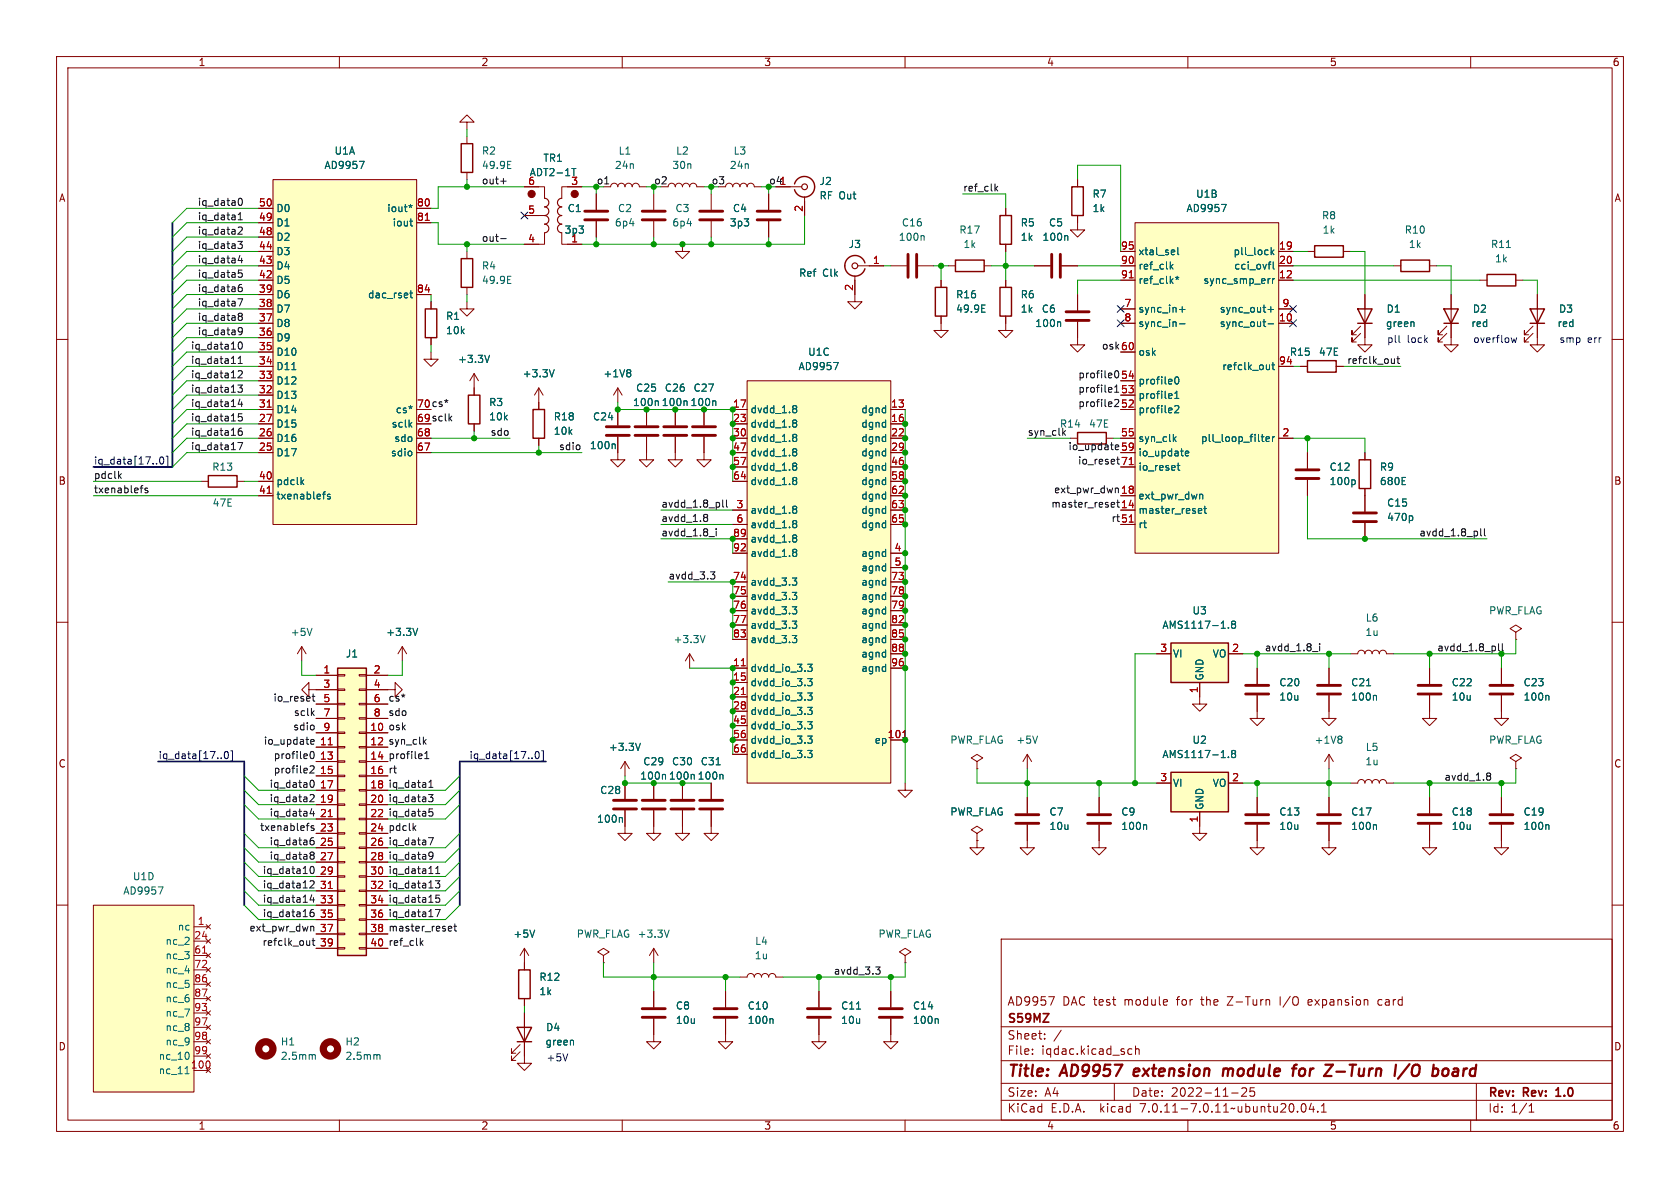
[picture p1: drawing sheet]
<svg xmlns="http://www.w3.org/2000/svg" width="297mm" height="210mm" viewBox="0 0 297 210" stroke-linecap="round" stroke-linejoin="round" font-family="sans-serif">
<defs><g id="words">
<g font-size="2.8" fill="#840000">
<text x="178" y="190.9">Title:</text>
<text x="187.7" y="190.9">AD9957</text>
<text x="201.3" y="190.9">extension</text>
<text x="217.8" y="190.9">module</text>
<text x="231" y="190.9">for</text>
<text x="237.5" y="190.9">Z-Turn</text>
<text x="250.6" y="190.9">I/O</text>
<text x="258.1" y="190.9">board</text>
</g>
<g font-size="2.1" fill="#840000">
<text x="178" y="178">AD9957</text>
<text x="187.8" y="178">DAC test</text>
<text x="198.9" y="178">module</text>
<text x="208.3" y="178">for</text>
<text x="212.8" y="178">the</text>
<text x="217.6" y="178">Z-Turn</text>
<text x="227" y="178">I/O</text>
<text x="232.1" y="178">expansion</text>
<text x="244.6" y="178">card</text>
<text x="178" y="184">Sheet:</text>
<text x="178" y="181.2">S59MZ</text>
<text x="178" y="186.7">File:</text>
<text x="184.1" y="186.7">iqdac.kicad_sch</text>
<text x="178" y="196.9">KiCad</text>
<text x="178" y="194.1">Size:</text>
<text x="184.7" y="194.1">A4</text>
<text x="185.7" y="196.9">E.D.A.</text>
<text x="194.6" y="196.9">kicad</text>
<text x="200" y="194.1">Date:</text>
<text x="201.8" y="196.9">7.0.11-7.0.11~ubuntu20.04.1</text>
<text x="207" y="194.1">2022-11-25</text>
<text x="263" y="194.3">Rev:</text>
<text x="263" y="196.9">Id:</text>
<text x="267.1" y="196.9">1/1</text>
<text x="269.4" y="194.3">Rev:</text>
<text x="275.8" y="194.3">1.0</text>
</g>
<g font-size="1.8" fill="#840000">
<text x="35" y="11.9">1</text>
<text x="85" y="11.9">2</text>
<text x="135" y="11.9">3</text>
<text x="185" y="11.9">4</text>
<text x="235" y="11.9">5</text>
<text x="285" y="11.9">6</text>
<text x="10.3" y="35.9">A</text>
<text x="285.3" y="35.9">A</text>
<text x="73.6" y="74.7">69 sclk</text>
<text x="73.6" y="72.1">70 cs*</text>
<text x="10.3" y="85.9">B</text>
<text x="285.3" y="85.9">B</text>
<text x="10.3" y="135.9">C</text>
<text x="285.3" y="135.9">C</text>
<text x="10.3" y="185.9">D</text>
<text x="285.3" y="185.9">D</text>
<text x="35" y="199.9">1</text>
<text x="85" y="199.9">2</text>
<text x="135" y="199.9">3</text>
<text x="185" y="199.9">4</text>
<text x="235" y="199.9">5</text>
<text x="285" y="199.9">6</text>
</g>
<g font-size="1.8" fill="#006464">
<text x="59" y="27.5">U1A</text>
<text x="85.1" y="27.5">R2</text>
<text x="96" y="28.8">TR1</text>
<text x="109.3" y="27.5">L1</text>
<text x="119.4" y="27.5">L2</text>
<text x="129.6" y="27.5">L3</text>
<text x="57.3" y="30.1">AD9957</text>
<text x="85.1" y="30.1">49.9E</text>
<text x="93.5" y="31.3">ADT2-1T</text>
<text x="108.6" y="30.1">24n</text>
<text x="118.8" y="30.1">30n</text>
<text x="128.9" y="30.1">24n</text>
<text x="144.8" y="32.9">J2</text>
<text x="144.8" y="35.4">RF Out</text>
<text x="193" y="35.2">R7</text>
<text x="211.4" y="35.2">U1B</text>
<text x="48.8" y="40.2">D1</text>
<text x="48.8" y="37.7">D0</text>
<text x="68.4" y="37.7">iout*</text>
<text x="69.3" y="40.2">iout</text>
<text x="99.7" y="41.5">3p3</text>
<text x="100.3" y="37.7">C1</text>
<text x="108.6" y="40.2">6p4</text>
<text x="109.1" y="37.7">C2</text>
<text x="118.8" y="40.2">6p4</text>
<text x="119.3" y="37.7">C3</text>
<text x="128.9" y="40.2">3p3</text>
<text x="129.5" y="37.7">C4</text>
<text x="159.3" y="40.2">C16</text>
<text x="169.5" y="41.5">R17</text>
<text x="180.3" y="40.2">R5</text>
<text x="185.3" y="40.2">C5</text>
<text x="193" y="37.7">1k</text>
<text x="209.7" y="37.7">AD9957</text>
<text x="233.6" y="39">R8</text>
<text x="233.7" y="41.5">1k</text>
<text x="248.2" y="41.5">R10</text>
<text x="48.8" y="47.9">D4</text>
<text x="48.8" y="45.3">D3</text>
<text x="48.8" y="42.8">D2</text>
<text x="85.1" y="47.9">R4</text>
<text x="100.9" y="42.9">1</text>
<text x="149.9" y="44">J3</text>
<text x="158.8" y="42.8">100n</text>
<text x="170.2" y="44">1k</text>
<text x="180.3" y="42.8">1k</text>
<text x="184.2" y="42.8">100n</text>
<text x="201.2" y="47.9">ref_clk</text>
<text x="201.2" y="45.3">xtal_sel</text>
<text x="218" y="45.3">pll_lock</text>
<text x="218.1" y="47.9">cci_ovfl</text>
<text x="249" y="44">1k</text>
<text x="263.5" y="44">R11</text>
<text x="264.2" y="46.6">1k</text>
<text x="48.8" y="52.9">D6</text>
<text x="48.8" y="50.4">D5</text>
<text x="65" y="52.9">dac_rset</text>
<text x="85.1" y="50.4">49.9E</text>
<text x="141.2" y="49.1">Ref</text>
<text x="145.4" y="49.1">Clk</text>
<text x="168.9" y="52.9">R16</text>
<text x="180.3" y="52.9">R6</text>
<text x="201.2" y="50.4">ref_clk*</text>
<text x="212.6" y="50.4">sync_smp_err</text>
<text x="48.8" y="58">D8</text>
<text x="48.8" y="55.5">D7</text>
<text x="78.7" y="56.7">R1</text>
<text x="78.7" y="59.3">10k</text>
<text x="168.9" y="55.5">49.9E</text>
<text x="180.3" y="55.5">1k</text>
<text x="182.9" y="58">100n</text>
<text x="184.1" y="55.5">C6</text>
<text x="201.2" y="55.5">sync_in+</text>
<text x="201.2" y="58">sync_in-</text>
<text x="215.6" y="58">sync_out-</text>
<text x="215.6" y="55.5">sync_out+</text>
<text x="244.9" y="58">green</text>
<text x="245" y="55.5">D1</text>
<text x="260" y="58">red</text>
<text x="260.3" y="55.5">D2</text>
<text x="275.2" y="58">red</text>
<text x="275.5" y="55.5">D3</text>
<text x="48.8" y="65.6">D11</text>
<text x="48.8" y="63.1">D10</text>
<text x="48.8" y="60.6">D9</text>
<text x="80.9" y="64.4">+3.3V</text>
<text x="141.1" y="65.6">AD9957</text>
<text x="142.8" y="63.1">U1C</text>
<text x="201.2" y="63.1">osk</text>
<text x="216" y="65.6">refclk_out</text>
<text x="227.9" y="63.1">R15</text>
<text x="233.1" y="63.1">47E</text>
<text x="48.8" y="70.7">D13</text>
<text x="48.8" y="68.2">D12</text>
<text x="86.4" y="72">R3</text>
<text x="92.3" y="66.9">+3.3V</text>
<text x="106.6" y="66.9">+1V8</text>
<text x="111.8" y="72">100n 100n 100n</text>
<text x="112.4" y="69.4">C25</text>
<text x="117.4" y="69.4">C26</text>
<text x="122.5" y="69.4">C27</text>
<text x="201.2" y="70.7">profile1</text>
<text x="201.2" y="68.2">profile0</text>
<text x="48.8" y="75.8">D15</text>
<text x="48.8" y="73.3">D14</text>
<text x="69.1" y="75.8">sclk</text>
<text x="69.9" y="73.3">cs*</text>
<text x="86.4" y="74.5">10k</text>
<text x="97.8" y="77.1">10k</text>
<text x="97.8" y="74.5">R18</text>
<text x="104.7" y="74.5">C24</text>
<text x="132.6" y="75.8">dvdd_1.8</text>
<text x="132.6" y="73.3">dvdd_1.8</text>
<text x="152.2" y="75.8">dgnd</text>
<text x="152.2" y="73.3">dgnd</text>
<text x="187.3" y="75.8">R14</text>
<text x="192.4" y="75.8">47E</text>
<text x="201.2" y="73.3">profile2</text>
<text x="37.4" y="83.4">R13</text>
<text x="48.8" y="80.9">D17</text>
<text x="48.8" y="78.3">D16</text>
<text x="69" y="80.9">sdio</text>
<text x="69.6" y="78.3">sdo</text>
<text x="104.2" y="79.6">100n</text>
<text x="132.6" y="78.3">dvdd_1.8</text>
<text x="132.6" y="80.9">dvdd_1.8</text>
<text x="132.6" y="83.4">dvdd_1.8</text>
<text x="152.2" y="78.3">dgnd</text>
<text x="152.2" y="80.9">dgnd</text>
<text x="152.2" y="83.4">dgnd</text>
<text x="201.2" y="78.3">syn_clk</text>
<text x="201.2" y="80.9">io_update</text>
<text x="201.2" y="83.4">io_reset</text>
<text x="212.2" y="78.3">pll_loop_filter</text>
<text x="235" y="83.4">C12</text>
<text x="243.8" y="83.4">R9</text>
<text x="37.5" y="89.8">47E</text>
<text x="48.8" y="86">pdclk</text>
<text x="48.8" y="88.5">txenablefs</text>
<text x="132.6" y="86">dvdd_1.8</text>
<text x="152.2" y="86">dgnd</text>
<text x="152.2" y="88.5">dgnd</text>
<text x="201.2" y="88.5">ext_pwr_dwn</text>
<text x="235" y="86">100p</text>
<text x="243.8" y="86">680E</text>
<text x="245.1" y="89.8">C15</text>
<text x="132.6" y="93.6">avdd_1.8</text>
<text x="132.6" y="91">avdd_1.8</text>
<text x="152.2" y="91">dgnd</text>
<text x="152.2" y="93.6">dgnd</text>
<text x="201.2" y="91">master_reset</text>
<text x="201.2" y="93.6">rt</text>
<text x="245.1" y="92.3">470p</text>
<text x="132.6" y="96.1">avdd_1.8</text>
<text x="132.6" y="98.7">avdd_1.8</text>
<text x="152.2" y="101.2">agnd</text>
<text x="152.2" y="98.7">agnd</text>
<text x="132.6" y="106.3">avdd_3.3</text>
<text x="132.6" y="103.7">avdd_3.3</text>
<text x="152.2" y="103.7">agnd</text>
<text x="152.2" y="106.3">agnd</text>
<text x="51.3" y="112.6">+5V</text>
<text x="68.2" y="112.6">+3.3V</text>
<text x="119" y="113.9">+3.3V</text>
<text x="132.6" y="108.8">avdd_3.3</text>
<text x="132.6" y="111.4">avdd_3.3</text>
<text x="132.6" y="113.9">avdd_3.3</text>
<text x="152.2" y="108.8">agnd</text>
<text x="152.2" y="111.4">agnd</text>
<text x="152.2" y="113.9">agnd</text>
<text x="205.4" y="111.4">AMS1117-1.8</text>
<text x="210.7" y="108.8">U3</text>
<text x="241.3" y="112.6">1u</text>
<text x="241.3" y="110.1">L6</text>
<text x="263.2" y="108.8">PWR_FLAG</text>
<text x="61" y="116.4">J1</text>
<text x="132.6" y="119">dvdd_io_3.3</text>
<text x="152.2" y="116.4">agnd</text>
<text x="152.2" y="119">agnd</text>
<text x="207.3" y="116.4">VI</text>
<text x="214.3" y="116.4">VO</text>
<text x="132.6" y="121.5">dvdd_io_3.3</text>
<text x="132.6" y="124.1">dvdd_io_3.3</text>
<text x="213" y="120.4" transform="rotate(-90 213 120.4)">GND</text>
<text x="226.1" y="121.5">C20</text>
<text x="226.1" y="124.1">10u</text>
<text x="238.8" y="124.1">100n</text>
<text x="238.8" y="121.5">C21</text>
<text x="256.6" y="121.5">C22</text>
<text x="256.6" y="124.1">10u</text>
<text x="269.3" y="121.5">C23</text>
<text x="269.3" y="124.1">100n</text>
<text x="132.6" y="126.6">dvdd_io_3.3</text>
<text x="132.6" y="129.1">dvdd_io_3.3</text>
<text x="132.6" y="131.7">dvdd_io_3.3</text>
<text x="154.5" y="131.7">ep</text>
<text x="167.9" y="131.7">PWR_FLAG</text>
<text x="179.6" y="131.7">+5V</text>
<text x="210.7" y="131.7">U2</text>
<text x="232.3" y="131.7">+1V8</text>
<text x="263.2" y="131.7">PWR_FLAG</text>
<text x="107.5" y="132.9">+3.3V</text>
<text x="113.6" y="135.5">C29</text>
<text x="118.7" y="135.5">C30</text>
<text x="123.8" y="135.5">C31</text>
<text x="132.6" y="134.2">dvdd_io_3.3</text>
<text x="205.4" y="134.2">AMS1117-1.8</text>
<text x="241.3" y="135.5">1u</text>
<text x="241.3" y="132.9">L5</text>
<text x="106" y="140.6">C28</text>
<text x="113.1" y="138">100n 100n 100n</text>
<text x="207.3" y="139.3">VI</text>
<text x="213" y="143.3" transform="rotate(-90 213 143.3)">GND</text>
<text x="214.3" y="139.3">VO</text>
<text x="105.5" y="145.6">100n</text>
<text x="167.9" y="144.4">PWR_FLAG</text>
<text x="185.4" y="144.4">C7</text>
<text x="185.4" y="146.9">10u</text>
<text x="198.1" y="144.4">C9</text>
<text x="198.1" y="146.9">100n</text>
<text x="226.1" y="144.4">C13</text>
<text x="226.1" y="146.9">10u</text>
<text x="238.8" y="146.9">100n</text>
<text x="238.8" y="144.4">C17</text>
<text x="256.6" y="144.4">C18</text>
<text x="256.6" y="146.9">10u</text>
<text x="269.3" y="144.4">C19</text>
<text x="269.3" y="146.9">100n</text>
<text x="23.4" y="155.8">U1D</text>
<text x="21.7" y="158.3">AD9957</text>
<text x="29.2" y="167.2">nc_2</text>
<text x="31.3" y="164.7">nc</text>
<text x="90.7" y="166">+5V</text>
<text x="101.9" y="166">PWR_FLAG +3.3V</text>
<text x="133.4" y="167.2">L4</text>
<text x="155.2" y="166">PWR_FLAG</text>
<text x="29.2" y="169.8">nc_3</text>
<text x="29.2" y="172.3">nc_4</text>
<text x="95.3" y="173.6">R12</text>
<text x="133.3" y="169.8">1u</text>
<text x="29.2" y="174.9">nc_5</text>
<text x="29.2" y="177.4">nc_6</text>
<text x="29.2" y="179.9">nc_7</text>
<text x="95.3" y="176.1">1k</text>
<text x="119.4" y="178.7">C8</text>
<text x="132.1" y="178.7">C10</text>
<text x="148.6" y="178.7">C11</text>
<text x="161.3" y="178.7">C14</text>
<text x="29.2" y="182.5">nc_8</text>
<text x="29.2" y="185">nc_9</text>
<text x="49.5" y="185">H1</text>
<text x="61" y="185">H2</text>
<text x="96.3" y="185">green</text>
<text x="96.4" y="182.5">D4</text>
<text x="119.4" y="181.2">10u</text>
<text x="132.1" y="181.2">100n</text>
<text x="148.6" y="181.2">10u</text>
<text x="161.3" y="181.2">100n</text>
<text x="28" y="190.1">nc_11</text>
<text x="28" y="187.6">nc_10</text>
<text x="33.6" y="189">100</text>
<text x="49.5" y="187.6">2.5mm</text>
<text x="61" y="187.6">2.5mm</text>
</g>
<g font-size="1.8" fill="#0f0f0f">
<text x="85.1" y="32.7">out+</text>
<text x="170.2" y="33.9">ref_clk</text>
<text x="34.9" y="41.6">iq_data2</text>
<text x="34.9" y="36.5">iq_data0</text>
<text x="34.9" y="39">iq_data1</text>
<text x="34.9" y="46.6">iq_data4</text>
<text x="34.9" y="44.1">iq_data3</text>
<text x="85.1" y="42.8">out-</text>
<text x="34.9" y="51.7">iq_data6</text>
<text x="34.9" y="49.2">iq_data5</text>
<text x="34.9" y="56.8">iq_data8</text>
<text x="34.9" y="54.3">iq_data7</text>
<text x="34.9" y="59.3">iq_data9</text>
<text x="33.7" y="64.4">iq_data11</text>
<text x="33.7" y="61.9">iq_data10</text>
<text x="194.7" y="61.9">osk 60</text>
<text x="238.1" y="64.4">refclk_out</text>
<text x="33.7" y="67">iq_data12</text>
<text x="33.7" y="69.5">iq_data13</text>
<text x="190.5" y="67">profile0</text>
<text x="190.5" y="69.5">profile1</text>
<text x="33.7" y="72">iq_data14</text>
<text x="33.7" y="77.1">iq_data16</text>
<text x="33.7" y="74.6">iq_data15</text>
<text x="86.6" y="77.1">sdo</text>
<text x="181.6" y="77.1">syn_clk</text>
<text x="190.5" y="72">profile2</text>
<text x="33.7" y="79.7">iq_data17</text>
<text x="98.7" y="79.7">sdio</text>
<text x="188.8" y="79.7">io_update</text>
<text x="190.5" y="82.2">io_reset</text>
<text x="16.5" y="87.3">txenablefs</text>
<text x="16.5" y="84.7">pdclk</text>
<text x="116.8" y="89.8">avdd_1.8_pll</text>
<text x="185.8" y="89.8">master_reset</text>
<text x="186.2" y="87.3">ext_pwr_dwn</text>
<text x="116.8" y="92.4">avdd_1.8</text>
<text x="116.8" y="94.9">avdd_1.8_i</text>
<text x="196.4" y="92.4">rt 51</text>
<text x="250.8" y="94.9">avdd_1.8_pll</text>
<text x="118.1" y="102.5">avdd_3.3</text>
<text x="223.5" y="115.2">avdd_1.8_i</text>
<text x="254" y="115.2">avdd_1.8_pll</text>
<text x="48.2" y="124.1">io_reset</text>
<text x="68.6" y="124.1">cs*</text>
<text x="46.5" y="131.7">io_update</text>
<text x="51.7" y="129.2">sdio</text>
<text x="51.9" y="126.7">sclk</text>
<text x="68.6" y="126.7">sdo</text>
<text x="68.6" y="131.7">syn_clk</text>
<text x="68.6" y="129.2">osk</text>
<text x="48.3" y="134.3">profile0</text>
<text x="48.3" y="136.8">profile2</text>
<text x="68.6" y="136.8">rt</text>
<text x="68.6" y="134.3">profile1</text>
<text x="47.6" y="139.4">iq_data0</text>
<text x="47.6" y="141.9">iq_data2</text>
<text x="68.6" y="139.4">iq_data1</text>
<text x="68.6" y="141.9">iq_data3</text>
<text x="255.3" y="138.1">avdd_1.8</text>
<text x="45.9" y="147">txenablefs</text>
<text x="47.6" y="149.5">iq_data6</text>
<text x="47.6" y="144.4">iq_data4</text>
<text x="68.6" y="149.5">iq_data7</text>
<text x="68.6" y="144.4">iq_data5</text>
<text x="68.6" y="147">pdclk</text>
<text x="46.4" y="154.6">iq_data10</text>
<text x="47.6" y="152.1">iq_data8</text>
<text x="68.6" y="154.6">iq_data11</text>
<text x="68.6" y="152.1">iq_data9</text>
<text x="46.4" y="157.1">iq_data12</text>
<text x="46.4" y="159.7">iq_data14</text>
<text x="68.6" y="157.1">iq_data13</text>
<text x="68.6" y="159.7">iq_data15</text>
<text x="44" y="164.8">ext_pwr_dwn</text>
<text x="46.3" y="167.3">refclk_out</text>
<text x="46.4" y="162.2">iq_data16</text>
<text x="68.6" y="167.3">ref_clk</text>
<text x="68.6" y="164.8">master_reset</text>
<text x="68.6" y="162.2">iq_data17</text>
<text x="147.3" y="172.4">avdd_3.3</text>
</g>
<g font-size="1.8" fill="#a90000">
<text x="93.3" y="32.8">6</text>
<text x="100.9" y="32.8">3</text>
<text x="137.7" y="32.8">1</text>
<text x="45.7" y="41.7">48</text>
<text x="45.7" y="39.1">49</text>
<text x="45.7" y="36.6">50</text>
<text x="73.6" y="36.6">80</text>
<text x="73.6" y="39.1">81</text>
<text x="93.3" y="37.8">5</text>
<text x="142" y="37.5" transform="rotate(-90 142 37.5)">2</text>
<text x="45.7" y="46.7">43</text>
<text x="45.7" y="44.2">44</text>
<text x="93.3" y="42.9">4</text>
<text x="154.2" y="46.7">1</text>
<text x="198.1" y="46.7">90</text>
<text x="198.1" y="44.2">95</text>
<text x="226" y="44.2">19</text>
<text x="226" y="46.7">20</text>
<text x="45.7" y="51.8">39</text>
<text x="45.7" y="49.3">42</text>
<text x="73.6" y="51.8">84</text>
<text x="150.9" y="51.5" transform="rotate(-90 150.9 51.5)">2</text>
<text x="198.1" y="49.3">91</text>
<text x="226" y="49.3">12</text>
<text x="45.7" y="59.4">36</text>
<text x="45.7" y="56.9">37</text>
<text x="45.7" y="54.4">38</text>
<text x="198.7" y="54.4">7</text>
<text x="198.7" y="56.9">8</text>
<text x="226" y="56.9">10</text>
<text x="226.6" y="54.4">9</text>
<text x="45.7" y="64.5">34</text>
<text x="45.7" y="62">35</text>
<text x="198.1" y="62">60</text>
<text x="226" y="64.5">94</text>
<text x="45.7" y="69.6">32</text>
<text x="45.7" y="67.1">33</text>
<text x="198.1" y="69.6">53</text>
<text x="198.1" y="67.1">54</text>
<text x="45.7" y="77.2">26</text>
<text x="45.7" y="74.7">27</text>
<text x="45.7" y="72.1">31</text>
<text x="73.6" y="77.2">68</text>
<text x="73.6" y="74.7">69</text>
<text x="73.6" y="72.1">70</text>
<text x="129.5" y="74.7">23</text>
<text x="129.5" y="77.2">30</text>
<text x="129.5" y="72.1">17</text>
<text x="157.4" y="74.7">16</text>
<text x="157.4" y="77.2">22</text>
<text x="157.4" y="72.1">13</text>
<text x="198.1" y="72.1">52</text>
<text x="198.1" y="77.2">55</text>
<text x="226.6" y="77.2">2</text>
<text x="45.7" y="79.8">25</text>
<text x="73.6" y="79.8">67</text>
<text x="129.5" y="79.8">47</text>
<text x="129.5" y="82.3">57</text>
<text x="157.4" y="79.8">29</text>
<text x="157.4" y="82.3">46</text>
<text x="198.1" y="79.8">59</text>
<text x="198.1" y="82.3">71</text>
<text x="45.7" y="84.8">40</text>
<text x="45.7" y="87.4">41</text>
<text x="129.5" y="84.8">64</text>
<text x="130.1" y="89.9">3</text>
<text x="157.4" y="84.8">58</text>
<text x="157.4" y="87.4">62</text>
<text x="157.4" y="89.9">63</text>
<text x="198.1" y="89.9">14</text>
<text x="198.1" y="87.4">18</text>
<text x="129.5" y="95">89</text>
<text x="130.1" y="92.5">6</text>
<text x="157.4" y="92.5">65</text>
<text x="198.1" y="92.5">51</text>
<text x="129.5" y="97.5">92</text>
<text x="158" y="100.1">5</text>
<text x="158" y="97.5">4</text>
<text x="129.5" y="105.2">75</text>
<text x="129.5" y="107.7">76</text>
<text x="129.5" y="102.6">74</text>
<text x="157.4" y="102.6">73</text>
<text x="157.4" y="105.2">78</text>
<text x="157.4" y="107.7">79</text>
<text x="129.5" y="110.2">77</text>
<text x="129.5" y="112.8">83</text>
<text x="157.4" y="110.2">82</text>
<text x="157.4" y="112.8">85</text>
<text x="57.1" y="119.1">1</text>
<text x="66" y="119.1">2</text>
<text x="129.5" y="117.9">11</text>
<text x="157.4" y="115.3">88</text>
<text x="157.4" y="117.9">96</text>
<text x="205" y="115.3">3</text>
<text x="217.7" y="115.3">2</text>
<text x="57.1" y="121.7">3</text>
<text x="57.1" y="124.2">5</text>
<text x="66" y="121.7">4</text>
<text x="66" y="124.2">6</text>
<text x="129.5" y="120.4">15</text>
<text x="129.5" y="122.9">21</text>
<text x="129.5" y="125.5">28</text>
<text x="211.8" y="122.6" transform="rotate(-90 211.8 122.6)">1</text>
<text x="56.5" y="131.8">11</text>
<text x="57.1" y="126.7">7</text>
<text x="57.1" y="129.3">9</text>
<text x="65.4" y="129.3">10</text>
<text x="65.4" y="131.8">12</text>
<text x="66" y="126.7">8</text>
<text x="129.5" y="128">45</text>
<text x="129.5" y="130.6">56</text>
<text x="156.8" y="130.6">101</text>
<text x="56.5" y="134.4">13</text>
<text x="56.5" y="136.9">15</text>
<text x="65.4" y="134.4">14</text>
<text x="65.4" y="136.9">16</text>
<text x="129.5" y="133.1">66</text>
<text x="56.5" y="139.4">17</text>
<text x="56.5" y="142">19</text>
<text x="65.4" y="139.4">18</text>
<text x="65.4" y="142">20</text>
<text x="205" y="138.2">3</text>
<text x="217.7" y="138.2">2</text>
<text x="56.5" y="144.5">21</text>
<text x="56.5" y="147.1">23</text>
<text x="56.5" y="149.6">25</text>
<text x="65.4" y="144.5">22</text>
<text x="65.4" y="147.1">24</text>
<text x="65.4" y="149.6">26</text>
<text x="211.8" y="145.5" transform="rotate(-90 211.8 145.5)">1</text>
<text x="56.5" y="152.1">27</text>
<text x="56.5" y="154.7">29</text>
<text x="65.4" y="152.1">28</text>
<text x="65.4" y="154.7">30</text>
<text x="56.5" y="157.2">31</text>
<text x="56.5" y="159.8">33</text>
<text x="65.4" y="157.2">32</text>
<text x="65.4" y="159.8">34</text>
<text x="34.2" y="166.1">24</text>
<text x="34.9" y="163.6">1</text>
<text x="56.5" y="162.3">35</text>
<text x="56.5" y="164.8">37</text>
<text x="56.5" y="167.4">39</text>
<text x="65.4" y="162.3">36</text>
<text x="65.4" y="164.8">38</text>
<text x="65.4" y="167.4">40</text>
<text x="34.2" y="168.7">61</text>
<text x="34.2" y="171.2">72</text>
<text x="34.2" y="173.7">86</text>
<text x="34.2" y="176.3">87</text>
<text x="34.2" y="178.8">93</text>
<text x="34.2" y="181.4">97</text>
<text x="34.2" y="183.9">98</text>
<text x="34.2" y="186.4">99</text>
</g>
<g font-size="1.8" fill="#009600">
<text x="105.4" y="32.7">o1</text>
<text x="115.6" y="32.7">o2</text>
<text x="125.7" y="32.7">o3</text>
<text x="135.9" y="32.7">o41</text>
</g>
<g font-size="1.8" fill="#0000c2">
<text x="245.1" y="60.7">pll</text>
<text x="248.8" y="60.7">lock</text>
<text x="260.3" y="60.7">overflow</text>
<text x="275.6" y="60.7">smp</text>
<text x="280.6" y="60.7">err</text>
<text x="96.5" y="187.7">+5V</text>
</g>
<g font-size="1.8" fill="#000084">
<text x="16.5" y="82.2">iq_data[17..0]</text>
<text x="27.9" y="134.3">iq_data[17..0]</text>
<text x="82.9" y="134.3">iq_data[17..0]</text>
</g>
</g></defs>
<g fill="none" stroke="#840000" stroke-width=".18">
<path d="M10 10h277v190h-277zM12 12h273v186h-273zM60 10v2M110 10v2M160 10v2M210 10v2M260 10v2M45.7 39.4h2.6M45.7 36.8h2.6M48.3 31.8h25.4v60.9h-25.4zM73.7 39.4h2.5M73.7 36.8h2.5"/>
<path d="M82.5 21.6h1.3l-1.3-1.3-1.2 1.3h1.2v1.3M82.5 24.1v1.3M82.5 30.5v1.3M92.7 33h3.6v2.1M92.7 38.1h3.8M102.9 33h-3.6v2.1M105.4 34.3v2.8M105.4 39.1v2.8M106.7 33h1.2a.64 .64 0 0 1 .7-.6 .64 .64 0 0 1 .6 .6 .64 .64 0 0 1 .7-.6 .64 .64 0 0 1 .6 .6 .64 .64 0 0 1 .6-.6 .64 .64 0 0 1 .7 .6 .64 .64 0 0 1 .6-.6 .64 .64 0 0 1 .6 .6h1.3M115.6 34.3v2.8M115.6 39.1v2.8M116.8 33h1.3a.64 .64 0 0 1 .6-.6 .64 .64 0 0 1 .7 .6 .64 .64 0 0 1 .6-.6 .64 .64 0 0 1 .6 .6 .64 .64 0 0 1 .7-.6 .64 .64 0 0 1 .6 .6 .64 .64 0 0 1 .7-.6 .64 .64 0 0 1 .6 .6h1.3"/>
<path d="M125.7 34.3v2.8M125.7 39.1v2.8M127 33h1.3a.64 .64 0 0 1 .6-.6 .64 .64 0 0 1 .6 .6 .64 .64 0 0 1 .7-.6 .64 .64 0 0 1 .6 .6 .64 .64 0 0 1 .6-.6 .64 .64 0 0 1 .7 .6 .64 .64 0 0 1 .6-.6 .64 .64 0 0 1 .6 .6h1.3M135.9 34.3v2.8M135.9 39.1v2.8M137.2 33h4.5M142.2 34.8v3.3M177.8 36.8v1.3M190.5 38.1v2.5h1.3l-1.3 1.3-1.3-1.3h1.3M190.5 31.8v1.2M200.7 39.4h25.4v58.4h-25.4zM10 60h2"/>
<path d="M45.7 47h2.6M45.7 59.7h2.6M45.7 57.2h2.6M45.7 54.6h2.6M45.7 52.1h2.6M45.7 49.5h2.6M45.7 44.5h2.6M45.7 41.9h2.6M73.7 52.1h2.5M76.2 53.3v1.3M76.2 59.7v1.3M82.5 53.3v1.3h1.3l-1.3 1.3-1.2-1.3h1.2"/>
<path d="M82.5 44.5v1.2M82.5 50.8v1.3M96.3 41.1v2.1h-3.6M99.3 41.1v2.1h3.6M120.6 43.2v1.3h1.3l-1.3 1.2-1.2-1.2h1.2M151.1 48.8v4.5h1.3l-1.3 1.3-1.2-1.3h1.2M151.6 47h4.6M157.5 47h2.8M162.3 47h2.8M166.4 55.9v2.5h1.2l-1.2 1.3-1.3-1.3h1.3M166.4 49.5v1.3M167.6 47h1.3"/>
<path d="M174 47h1.3M177.8 55.9v2.5h1.3l-1.3 1.3-1.3-1.3h1.3M177.8 43.2v1.3M177.8 49.5v1.3M182.9 47h2.8M187.7 47h2.8M190.5 56.9v4.1h1.3l-1.3 1.2-1.3-1.2h1.3M190.5 52.1v2.8M198.1 47h2.6M198.1 57.2h2.6M198.1 54.6h2.6M198.1 49.5h2.6"/>
<path d="M198.1 44.5h2.6M226.1 47h2.5M226.1 57.2h2.5M226.1 54.6h2.5M226.1 49.5h2.5M226.1 44.5h2.5M231.1 44.5h1.3M237.5 44.5h1.3M240.5 58.9l-1.5 1.6v-.8v.8h.8M240.5 57.7l-1.5 1.5v-.8v.8h.8M241.3 52.1v8.9h1.3l-1.3 1.2-1.3-1.2h1.3M246.4 47h1.2"/>
<path d="M252.7 47h1.3M255.8 58.9l-1.5 1.6v-.8v.8h.7M255.8 57.7l-1.5 1.5v-.8v.8h.7M256.5 52.1v8.9h1.3l-1.3 1.2-1.2-1.2h1.2M261.6 49.5h1.3M268 49.5h1.2M271 58.9l-1.5 1.6v-.8v.8h.8M271 57.7l-1.5 1.5v-.8v.8h.8M271.8 52.1v8.9h1.2l-1.2 1.2-1.3-1.2h1.3M285 60h2M45.7 77.5h2.6M45.7 74.9h2.6"/>
<path d="M45.7 72.4h2.6M45.7 69.9h2.6M45.7 67.3h2.6M45.7 64.8h2.6M45.7 62.2h2.6M73.7 77.5h2.5M76.2 62.2v1.3h1.3l-1.3 1.3-1.3-1.3h1.3M83.8 66l-.7 1.3M83.8 66v3.9M83.8 74.9v1.3M83.8 66l.8 1.3M95.2 68.6l-.7 1.3"/>
<path d="M95.2 68.6v3.8M95.2 77.5v1.2M95.2 68.6l.8 1.3M109.2 77.2v4.1h1.3l-1.3 1.3-1.3-1.3h1.3M109.2 68.6v2.5M109.2 72.4v2.8M109.2 68.6l-.7 1.3M109.2 68.6l.8 1.3M114.3 77.2v4.1h1.3l-1.3 1.3-1.3-1.3h1.3M114.3 72.4v2.8M119.4 77.2v4.1h1.2l-1.2 1.3-1.3-1.3h1.3M119.4 72.4v2.8"/>
<path d="M124.5 77.2v4.1h1.2l-1.2 1.3-1.3-1.3h1.3M124.5 72.4v2.8M129.5 77.5h2.6M129.5 74.9h2.6M129.5 72.4h2.6M132.1 67.3h25.4v71.1h-25.4zM157.5 77.5h2.5M157.5 74.9h2.5M157.5 72.4h2.5M189.2 77.5h1.3M195.6 77.5h1.2M198.1 77.5h2.6"/>
<path d="M198.1 72.4h2.6M198.1 69.9h2.6M198.1 67.3h2.6M198.1 62.2h2.6M226.1 77.5h2.5M226.1 64.8h2.5M229.9 64.8h1.2M236.2 64.8h1.3M35.6 85.1h1.2M41.9 85.1h1.3M45.7 80h2.6M45.7 85.1h2.6"/>
<path d="M45.7 87.6h2.6M73.7 80h2.5M129.5 80h2.6M129.5 85.1h2.6M129.5 82.6h2.6M129.5 92.7h2.6M129.5 90.2h2.6M129.5 95.3h2.6M129.5 97.8h2.6M157.5 80h2.5M157.5 85.1h2.5M157.5 87.6h2.5"/>
<path d="M157.5 82.6h2.5M157.5 92.7h2.5M157.5 90.2h2.5M157.5 97.8h2.5M198.1 80h2.6M198.1 87.6h2.6M198.1 82.6h2.6M198.1 92.7h2.6M198.1 90.2h2.6M231.1 80v2.8M231.1 84.8v2.8M241.3 80v1.3"/>
<path d="M241.3 86.4v4M241.3 92.5v2.8M10 110h2M53.3 114.3l-.7 1.3M53.3 114.3v2.5M53.3 114.3l.8 1.3M55.9 119.4h3.8M59.7 119.3h1.3v.2h-1.3zM63.5 119.3h1.3v.2h-1.3zM64.8 119.4h3.8M71.1 114.3l-.7 1.3M71.1 114.3v2.5"/>
<path d="M71.1 114.3l.8 1.3M121.9 115.6l-.7 1.2M121.9 115.6v2.5M121.9 115.6l.8 1.2M129.5 102.9h2.6M129.5 105.4h2.6M129.5 108h2.6M129.5 110.5h2.6M129.5 113h2.6M129.5 118.1h2.6M157.5 115.6h2.5M157.5 100.3h2.5"/>
<path d="M157.5 102.9h2.5M157.5 105.4h2.5M157.5 108h2.5M157.5 110.5h2.5M157.5 113h2.5M157.5 118.1h2.5M204.5 115.6h2.5M217.2 115.6h2.5M222.2 118.1v2.8M234.9 118.1v2.8M238.8 115.6h1.2a.64 .64 0 0 1 .7-.7 .64 .64 0 0 1 .6 .7 .64 .64 0 0 1 .6-.7 .64 .64 0 0 1 .7 .7 .64 .64 0 0 1 .6-.7 .64 .64 0 0 1 .6 .7 .64 .64 0 0 1 .7-.7 .64 .64 0 0 1 .6 .7h1.3M252.7 118.1v2.8"/>
<path d="M265.4 118.1v2.8M268 111.8l1-.7-1-.6-1 .6 1 .7v1.2M268 113h.1M285 110h2M54.6 121.9v1.3l-1.3-1.3 1.3-1.2v1.2h5.1M55.9 129.5h3.8M55.9 132.1h3.8M55.9 134.6h3.8M55.9 137.2h3.8M55.9 139.7h3.8M55.9 124.5h3.8M55.9 127h3.8"/>
<path d="M59.7 139.6h1.3v.2h-1.3zM59.7 137h1.3v.3h-1.3zM59.7 134.5h1.3v.2h-1.3zM59.7 132h1.3v.2h-1.3zM59.7 129.4h1.3v.3h-1.3zM59.7 126.9h1.3v.2h-1.3zM59.7 124.3h1.3v.3h-1.3zM59.7 121.8h1.3v.2h-1.3zM63.5 139.6h1.3v.2h-1.3zM63.5 137h1.3v.3h-1.3zM63.5 134.5h1.3v.2h-1.3zM63.5 132h1.3v.2h-1.3z"/>
<path d="M63.5 129.4h1.3v.3h-1.3zM63.5 126.9h1.3v.2h-1.3zM63.5 124.3h1.3v.3h-1.3zM63.5 121.8h1.3v.2h-1.3zM64.8 121.9h5v-1.2l1.3 1.2-1.3 1.3v-1.3M64.8 129.5h3.8M64.8 132.1h3.8M64.8 134.6h3.8M64.8 137.2h3.8M64.8 139.7h3.8M64.8 124.5h3.8M64.8 127h3.8"/>
<path d="M110.5 134.6v2.6M110.5 138.4v2.8M110.5 134.6l-.8 1.3M110.5 134.6l.8 1.3M115.6 138.4v2.8M120.6 138.4v2.8M125.7 138.4v2.8M129.5 120.7h2.6M129.5 123.2h2.6M129.5 125.7h2.6M129.5 128.3h2.6M129.5 130.8h2.6"/>
<path d="M129.5 133.4h2.6M160 138.4v1.3h1.3l-1.3 1.3-1.3-1.3h1.3M172.7 134.6l1-.6-1-.6-1 .6 1 .6v1.3M172.7 135.9h.1M181.6 133.4v2.5M181.6 133.4l-.8 1.2M181.6 133.4l.8 1.2M204.5 138.4h2.5M212.1 120.7v3.8h1.3l-1.3 1.2-1.3-1.2h1.3M217.2 138.4h2.5M222.2 122.9v4.1h1.3l-1.3 1.3-1.2-1.3h1.2M234.9 122.9v4.1h1.3l-1.3 1.3-1.2-1.3h1.2"/>
<path d="M234.9 133.4v2.5M234.9 133.4l-.7 1.2M234.9 133.4l.8 1.2M238.8 138.4h1.2a.64 .64 0 0 1 .7-.6 .64 .64 0 0 1 .6 .6 .64 .64 0 0 1 .6-.6 .64 .64 0 0 1 .7 .6 .64 .64 0 0 1 .6-.6 .64 .64 0 0 1 .6 .6 .64 .64 0 0 1 .7-.6 .64 .64 0 0 1 .6 .6h1.3M252.7 122.9v4.1h1.3l-1.3 1.3-1.2-1.3h1.2M265.4 122.9v4.1h1.3l-1.3 1.3-1.2-1.3h1.2M268 134.6l1-.6-1-.6-1 .6 1 .6v1.3M268 135.9h.1M10 160h2M55.9 142.2h3.8M55.9 144.8h3.8M55.9 147.3h3.8"/>
<path d="M55.9 149.9h3.8M55.9 152.4h3.8M55.9 154.9h3.8M55.9 157.5h3.8M59.7 159.9h1.3v.2h-1.3zM59.7 157.4h1.3v.2h-1.3zM59.7 154.8h1.3v.3h-1.3zM59.7 152.3h1.3v.2h-1.3zM59.7 149.7h1.3v.3h-1.3zM59.7 147.2h1.3v.2h-1.3zM59.7 144.7h1.3v.2h-1.3zM59.7 142.1h1.3v.3h-1.3z"/>
<path d="M63.5 159.9h1.3v.2h-1.3zM63.5 157.4h1.3v.2h-1.3zM63.5 154.8h1.3v.3h-1.3zM63.5 152.3h1.3v.2h-1.3zM63.5 149.7h1.3v.3h-1.3zM63.5 147.2h1.3v.2h-1.3zM63.5 144.7h1.3v.2h-1.3zM63.5 142.1h1.3v.3h-1.3zM64.8 142.2h3.8M64.8 144.8h3.8M64.8 147.3h3.8M64.8 149.9h3.8"/>
<path d="M64.8 152.4h3.8M64.8 154.9h3.8M64.8 157.5h3.8M110.5 143.3v4h1.3l-1.3 1.3-1.3-1.3h1.3M115.6 143.3v4h1.2l-1.2 1.3-1.3-1.3h1.3M120.6 143.3v4h1.3l-1.3 1.3-1.2-1.3h1.2M125.7 143.3v4h1.3l-1.3 1.3-1.2-1.3h1.2M172.7 148.6v1.3h1.3l-1.3 1.2-1.3-1.2h1.3M172.7 147.3l1-.6-1-.6-1 .6 1 .6v1.3M172.7 148.6h.1M181.6 145.8v4.1h1.3l-1.3 1.2-1.3-1.2h1.3M181.6 141v2.8"/>
<path d="M194.3 145.8v4.1h1.3l-1.3 1.2-1.3-1.2h1.3M194.3 141v2.8M212.1 143.5v3.8h1.3l-1.3 1.3-1.3-1.3h1.3M222.2 145.8v4.1h1.3l-1.3 1.2-1.2-1.2h1.2M222.2 141v2.8M234.9 145.8v4.1h1.3l-1.3 1.2-1.2-1.2h1.2M234.9 141v2.8M252.7 145.8v4.1h1.3l-1.3 1.2-1.2-1.2h1.2M252.7 141v2.8M265.4 145.8v4.1h1.3l-1.3 1.2-1.2-1.2h1.2M265.4 141v2.8M285 160h2"/>
<path d="M16.5 160h17.8v33h-17.8zM34.3 163.8h2.5M34.3 166.4h2.5M34.3 168.9h2.5M34.3 171.5h2.5M34.3 174h2.5M34.3 176.5h2.5M34.3 179.1h2.5M36.4 163.4l.8 .8M36.4 166l.8 .8M36.4 168.5l.8 .8M36.4 171.1l.8 .7"/>
<path d="M36.4 173.6l.8 .8M36.4 176.1l.8 .8M36.4 178.7l.8 .8M37.2 163.4l-.8 .8M37.2 166l-.8 .8M37.2 168.5l-.8 .8M37.2 171.1l-.8 .7M37.2 173.6l-.8 .8M37.2 176.1l-.8 .8M37.2 178.7l-.8 .8M55.9 160h3.8M55.9 162.6h3.8"/>
<path d="M55.9 165.1h3.8M55.9 167.6h3.8M59.7 167.5h1.3v.3h-1.3zM59.7 165h1.3v.2h-1.3zM59.7 162.4h1.3v.3h-1.3zM63.5 167.5h1.3v.3h-1.3zM63.5 165h1.3v.2h-1.3zM63.5 162.4h1.3v.3h-1.3zM64.8 160h3.8M64.8 162.6h3.8M64.8 165.1h3.8M64.8 167.6h3.8"/>
<path d="M92.7 179.1v8.9h1.3l-1.3 1.2-1.3-1.2h1.3M92.7 167.6l-.8 1.3M92.7 167.6v3.9M92.7 176.5v1.3M92.7 167.6l.8 1.3M106.7 168.9l1-.6-1-.7-1 .7 1 .6v1.3M106.7 170.2h.1M115.6 167.6v2.6M115.6 175.3v2.8M115.6 167.6l-.8 1.3M115.6 167.6l.7 1.3M128.3 175.3v2.8"/>
<path d="M130.8 172.7h1.3a.64 .64 0 0 1 .6-.6 .64 .64 0 0 1 .6 .6 .64 .64 0 0 1 .7-.6 .64 .64 0 0 1 .6 .6 .64 .64 0 0 1 .7-.6 .64 .64 0 0 1 .6 .6 .64 .64 0 0 1 .6-.6 .64 .64 0 0 1 .7 .6h1.2M144.8 175.3v2.8M157.5 175.3v2.8M160 168.9l1-.6-1-.7-1 .7 1 .6v1.3M160 170.2h.1M177 166h108v32h-108zM185.4 176.2h1l-.7 1.5M224.4 176.8l.1 .9M226.3 176.2v1.5M231.7 176.7h-.2l-.3 .2 .1 .7 .4 .1M232 177.1l-.8 .1M244.2 176.7l-.5 .1-.1 .2 .1 .6 .5 .1"/>
<path d="M34.3 181.6h2.5M34.3 184.2h2.5M34.3 186.7h2.5M36.4 188.8l.8 .8M36.4 181.2l.8 .8M36.4 183.8l.8 .7M36.4 186.3l.8 .8M37.2 188.8l-.8 .8M37.2 181.2l-.8 .8M37.2 183.8l-.8 .7M37.2 186.3l-.8 .8M60 198v2"/>
<path d="M91.9 185.9l-1.5 1.6v-.8v.8h.8M91.9 184.7l-1.5 1.5v-.8v.8h.8M110 198v2M115.6 180.1v4.1h1.2l-1.2 1.2-1.3-1.2h1.3M128.3 180.1v4.1h1.2l-1.2 1.2-1.3-1.2h1.3M144.8 180.1v4.1h1.2l-1.2 1.2-1.3-1.2h1.3M157.5 180.1v4.1h1.2l-1.2 1.2-1.3-1.2h1.3M160 198v2M177 194.5h108M177 191.5h108M177 187.5h108M177 181.5h108"/>
<path d="M182.5 186.3v.1M182.5 185.5v.1M184.7 183.6v.1M184.7 182.8v.1M187.6 182.1l-1.3 2M197 191.5v3M199.5 186.3h.6M199.5 185.5h.6M200.7 185.5l.3-.1 .3 .1 .1 .9M200.7 184.9v1.5M210 198v2M217.7 193.2h1.2"/>
<path d="M219.5 192.4l.6-.1 .2 .1 .1 .3-.9 1.1h.9M221.7 192.3h-.7v.7l.2-.1h.5l.1 .3-.1 .5-.2 .1-.5-.1M229.4 196.5v.1M230.2 195.2l.2-.1a.81 .81 0 0 1 .6 .6 .81 .81 0 0 1-.3 .8l-.2 .1a.81 .81 0 0 1-.3-1.4zM231.8 195l-.3 1.1h.9M232.2 195.6v1M233 196.5v.1M233.6 196.6h.9M233.6 195.5l.4-.4v1.5M260 198v2M261 191.5v6.5M270.3 196.6h.9"/>
<path d="M270.3 195.5l.4-.4v1.5"/>
</g>
<path d="M275.1 193.8h.8M275.2 192.6l-.1 .1" fill="none" stroke="#840000" stroke-width=".3"/>
<g fill="none" stroke="#840000" stroke-width=".4">
<path d="M200.6 189l-.2 .9 .2 .3M201.4 189.4l-1 .1M216.3 188.9l-.1 1.3M217.1 189a.57 .57 0 0 0-.8 .1M217.1 189.2l-.1 1M228.4 188.9h.8M229.3 188.2l-.4 .1-.1 .2M230.4 188.9a.62 .62 0 0 0-.7 .4v.7a.52 .52 0 0 0 .8 .1M236.3 189.4h1.5M249.2 188.1l-2.1 2.6M250 188.3a1.48 1.48 0 0 0-.2 1.8l.2 .1M255.3 189a.5 .5 0 0 1 .8 .3l-.1 .5a.62 .62 0 0 1-.7 .4"/>
<path d="M257.6 188.9l-.6 .1M257.6 189.4h-.5a.4 .4 0 0 0-.3 .4 .4 .4 0 0 0 .2 .4h.5"/>
</g>
<g fill="none" stroke="#006464" stroke-width=".18">
<path d="M63.5 28.5h.9l-.6 1.3M72.3 36.3l.3 .1M72.4 39.1h.5M72.6 36.1v.3M72.6 36.4l-.2 .3M72.6 36.4l.1 .3M72.7 39.9h.2M72.9 36.3l-.3 .1M89.7 29.8h.6M89.7 28.5h.6M101.1 29.8h.7M101.4 29.8v1.3"/>
<path d="M215.9 36.1h.9l-.6 1.3M72.4 51.8h.5M72.6 51.4v1.1l.3 .1M89.7 50.1h.6M89.7 48.8h.6M163.2 41.6l.2 .2v.7M173.6 55.2h.6M173.6 53.9h.6M187.3 56.9l.2 .2v.6M188.6 41.6l.2 .2v.7M207 47.1l.4 .5M207.4 46.7l-.5 .5"/>
<path d="M207.6 44.2l.1 .3-.6 .1M207.8 49l.3 .1M208.1 48.8v.3M208.1 49.1l-.2 .3M208.1 49.1l.2 .3M208.2 43.8v1l.2 .2M208.4 49l-.3 .1M208.5 57.2h1M208.5 54.7h1M209 54.2v1M224.2 57.2h.9M224.2 54.7h.9"/>
<path d="M224.2 46.7h.5M224.5 49.3h-.2M224.7 46.3l-.3 .1M224.7 54.2v1M224.7 43.8v1.2M224.8 44.5l.4 .5M225 49.3v.8M225.1 46.3v1.1l.2 .2M225.2 44.2l-.5 .5M225.3 49.3l-.3 .2M249.9 56.9l.1 .8M266.3 43.8h.7"/>
<path d="M51.6 65.3h.7M72.4 75l.4 .5M72.8 74.7l-.5 .4M72.9 71.9l-.3 .1M86.5 62.8l-.4 1.3M98 65.3l-.5 1.3M108.6 78.5l.2 .2v.6M111.3 65.3l.2 .3-.2 .3 .2 .2v.3l-.2 .2M126.4 70.9l.1 .1v.7M140.4 74.2h.2l.3 .3-.3 .3M140.4 71.7h.2l.3 .2-.3 .3M140.4 76.8h.2l.3 .2-.3 .3"/>
<path d="M140.4 79.3h.2l.3 .3-.3 .3M140.4 74.8h.2M140.4 77.3h.2M140.4 79.9h.2M140.4 72.2h.2M140.6 72.2l.3 .3v.2l-.2 .2-.3 .1M140.6 74.8l.3 .2v.3l-.2 .1-.3 .1M140.6 77.3l.3 .3v.2l-.2 .2h-.3M140.6 79.9l.3 .2v.2l-.2 .2-.3 .1M147.4 64.1h.8l-.5 1.2M207.6 77.6l.3 .4M207.7 71.8l.5-.1 .2 .4-.8 .9h.8"/>
<path d="M207.7 70.4h.7M207.7 69.5l.3-.3v1.2M207.8 66.7l.2-.1a.68 .68 0 0 1 .4 .7 .68 .68 0 0 1-.4 .6l-.2-.1-.1-.4zM207.9 77.2l-.5 .5M223 77.2h.5M223.2 78h.3M223.8 77.6l.6-.1v-.2l-.4-.1-.2 .2 .1 .6h.5M224.4 65.2l-.3 .1M224.4 64.5v.8M224.8 64.5h.5M225 77.2v.8M225 64.1v1.1l.3 .1"/>
<path d="M225.3 77.2l-.3 .2M53.3 85.2l.4 .5M53.7 84.8l-.5 .5M57 87.4h.5M57.5 86.9l-.2 .1M58.4 87.4h-.3l-.2 .1v.2l.5 .1v.3h-.5M140.4 94.6h.2l.3 .2-.3 .3M140.4 81.9h.2l.3 .2-.3 .3M140.4 84.4h.2l.3 .2-.3 .3M140.4 89.5h.2l.3 .2-.3 .3M140.4 92h.2l.3 .3-.3 .3M140.4 97.1h.2l.3 .2-.3 .3"/>
<path d="M140.4 82.4h.2M140.4 92.6h.2M140.4 84.9h.2M140.4 95.1h.2M140.4 97.6h.2M140.4 90h.2M140.6 82.4l.3 .2v.3l-.2 .2h-.3M140.6 84.9l.3 .3v.2l-.2 .2-.3 .1M140.6 90l.3 .3v.2l-.2 .2h-.3M140.6 92.6l.3 .2v.2l-.2 .2-.3 .1M140.6 95.1l.3 .2v.3l-.2 .2h-.3M140.6 97.6l.3 .3v.2l-.2 .2-.3 .1"/>
<path d="M208.1 82.3h.5M208.3 81.9v1l.3 .2M209.6 80.2l.6-.2-.1-.2-.4-.1-.1 .2v.6h.5M212 89.9l.4 .1 .1 .2-.6 .1M212.1 87.5l.2-.1h.3v.8M212.1 87.4v.8M212.4 90.7h-.4M212.8 89.9h.5M213 89.5v1.1l.3 .1M239.4 84.8l.2 .3v.3l-.2 .3M247.9 84.4h.6M247.9 85.7h.6"/>
<path d="M249.5 91.2l.3 .2v.4l-.3 .2M55.2 111.1l-.5 1.2M73.8 111.1l-.4 1.2M124.6 112.3l-.4 1.3M140.1 109.8h.8l-.5 .5 .4 .1 .1 .4-.3 .3h-.4M140.1 102.2h.8l-.5 .5 .4 .1 .1 .4-.3 .2h-.4M140.1 104.7h.8l-.5 .5 .4 .1 .1 .4-.3 .3h-.4M140.1 107.3h.8l-.5 .4 .4 .2 .1 .4-.3 .2h-.4M140.1 112.3h.8l-.5 .5 .4 .1 .1 .5-.3 .2h-.4M142.8 120h.8l-.4 .4 .3 .2v.5l-.2 .1-.5-.1M142.8 117.4h.8l-.4 .5 .3 .1v.6l-.2 .1-.5-.1M217.2 110.9v.2"/>
<path d="M218 110.3l-.3-.2 .3-.3h.2l.2 .2-.2 .3M218 110.3l-.3 .3 .1 .3 .2 .2 .3-.1 .1-.2v-.2l-.2-.3M218 110.3h.2M113.2 131.4l-.4 1.3M126.6 135.2h.7M127.6 136.9l.2 .2v.6M142.8 132.7h.8l-.4 .4 .3 .2v.5l-.2 .1-.5-.1M142.8 122.5h.8l-.4 .5 .3 .1v.5l-.2 .2-.5-.2M142.8 125h.8l-.4 .5 .3 .1v.6l-.2 .1-.5-.1M142.8 127.6h.8l-.4 .5 .3 .1v.5l-.2 .1-.5-.1M142.8 130.1h.8l-.4 .5 .3 .1v.6l-.2 .1-.5-.1M183.4 130.1l-.4 1.3"/>
<path d="M217.2 133.8v.1M218 133.2l-.3-.2 .3-.3h.2l.2 .2-.2 .3M218 133.2l-.3 .2 .1 .4 .2 .1h.3l.1-.2v-.3l-.2-.2M218 133.2h.2M237 130.1l.2 .3-.2 .3 .2 .2v.2l-.2 .3M241.6 121.2h.7M243.2 122.9l.1 .2v.7M273.6 122.9l.2 .2v.7M28 156.8h.8l-.5 1.3M109.9 144.5l.1 .2v.7M202.5 145.8l.2 .2v.6M243.2 145.8l.1 .2v.6"/>
<path d="M273.6 145.8l.2 .2v.6M94.5 164.4l-.4 1.3M118.3 164.4l-.4 1.3M151.4 178.4h.7M32.7 189.8h.7M33 188.7l.1-.2v1.3M33.3 186.1l.1 .4-.1 .6M55.4 186.4l.3 .2v.7M66.8 186.4l.4 .2v.7M101.3 183.9l.1 .8M136.5 180.1l.2 .2v.6M165.7 180.1l.2 .2v.6"/>
</g>
<g fill="#ffffc2" stroke="#ffffc2" stroke-width=".18">
<path d="M207 113.7h10.2v7h-10.2z"/>
<path d="M207 136.5h10.2v7h-10.2z"/>
<path d="M16.5 160h17.8v33h-17.8z"/>
<path d="M48.3 31.8h25.4v60.9h-25.4z"/>
<path d="M132.1 67.3h25.4v71.1h-25.4z"/>
<path d="M59.7 118.1h5.1v50.8h-5.1z"/>
<path d="M200.7 39.4h25.4v58.4h-25.4z"/>
</g>
<g fill="none" stroke="#840000" stroke-width=".25">
<path d="M81.5 25.4h2.1v5.1h-2.1zM140.5 32.5a1.81 1.81 0 0 1 2.8-1 1.81 1.81 0 0 1 0 3 1.81 1.81 0 0 1-2.8-1M176.8 38.1h2v5.1h-2zM189.5 33h2v5.1h-2zM75.2 54.6h2v5.1h-2zM81.5 45.7h2.1v5.1h-2.1zM152.9 46.5a1.81 1.81 0 0 0-2.8-1 1.81 1.81 0 0 0 0 3 1.81 1.81 0 0 0 2.8-1M165.4 50.8h2v5.1h-2zM168.9 46h5.1v2h-5.1zM176.8 50.8h2v5.1h-2zM232.4 43.4h5.1v2.1h-5.1zM240 54.6h2.6l-1.3 2.6z"/>
<path d="M240 57.2h2.6M247.6 46h5.1v2h-5.1zM255.3 54.6h2.5l-1.3 2.6zM255.3 57.2h2.5M262.9 48.5h5.1v2h-5.1zM270.5 54.6h2.5l-1.2 2.6zM270.5 57.2h2.5M82.8 69.9h2v5h-2zM94.2 72.4h2.1v5.1h-2.1zM190.5 76.5h5.1v2h-5.1zM231.1 63.8h5.1v2h-5.1zM36.8 84.1h5.1v2h-5.1z"/>
<path d="M240.3 81.3h2v5.1h-2zM59.7 118.1h5.1v50.8h-5.1zM207 113.7h10.2v7h-10.2zM207 136.5h10.2v7h-10.2zM91.7 171.5h2v5h-2zM91.4 181.6h2.6l-1.3 2.6zM91.4 184.2h2.6"/>
</g>
<g fill="none" stroke="#840000" stroke-width=".51">
<path d="M103.4 37.3h4M103.4 38.9h4M113.5 37.3h4.1M113.5 38.9h4.1M123.7 37.3h4.1M123.7 38.9h4.1M133.9 37.3h4M133.9 38.9h4M160.5 45v4M162.1 45v4M185.9 45v4M187.5 45v4"/>
<path d="M188.5 55.1h4M188.5 56.6h4M107.2 75.4h4.1M107.2 77h4.1M112.3 75.4h4M112.3 77h4M117.3 75.4h4.1M117.3 77h4.1M122.4 75.4h4.1M122.4 77h4.1M229.1 84.6h4.1M229.1 83.1h4.1"/>
<path d="M239.3 92.2h4M239.3 90.7h4M220.2 122.7h4.1M220.2 121.2h4.1M232.9 122.7h4.1M232.9 121.2h4.1M250.7 122.7h4.1M250.7 121.2h4.1M263.4 122.7h4.1M263.4 121.2h4.1M108.5 141.5h4M108.5 143h4"/>
<path d="M113.5 141.5h4.1M113.5 143h4.1M118.6 141.5h4.1M118.6 143h4.1M123.7 141.5h4.1M123.7 143h4.1M179.6 145.5h4M179.6 144h4M192.3 145.5h4M192.3 144h4M220.2 145.5h4.1M220.2 144h4.1"/>
<path d="M232.9 145.5h4.1M232.9 144h4.1M250.7 145.5h4.1M250.7 144h4.1M263.4 145.5h4.1M263.4 144h4.1M113.5 179.8h4.1M113.5 178.3h4.1M126.2 179.8h4.1M126.2 178.3h4.1M142.7 179.8h4.1M142.7 178.3h4.1"/>
<path d="M155.4 179.8h4.1M155.4 178.3h4.1"/>
</g>
<g fill="none" stroke="#840000" stroke-width=".2">
<path d="M96.3 35.1a.76 .76 0 0 1 .7 .7 .76 .76 0 0 1-.7 .8 .76 .76 0 0 1 .7 .7 .76 .76 0 0 1-.7 .8 .76 .76 0 0 1 .7 .8 .76 .76 0 0 1-.7 .7 .76 .76 0 0 1 .7 .8 .76 .76 0 0 1-.7 .7M99.3 35.1a.76 .76 0 0 0-.7 .7 .76 .76 0 0 0 .7 .8 .76 .76 0 0 0-.7 .7 .76 .76 0 0 0 .7 .8 .76 .76 0 0 0-.7 .8 .76 .76 0 0 0 .7 .7 .76 .76 0 0 0-.7 .8 .76 .76 0 0 0 .7 .7"/>
<circle cx="142.2" cy="33" r=".51"/>
<circle cx="151.1" cy="47" r=".51"/>
</g>
<g fill="#840000" stroke="#840000" stroke-width=".18">
<circle cx="101.6" cy="34.3" r=".63"/>
<circle cx="94" cy="34.3" r=".63"/>
</g>
<g fill="none" stroke="#a90000" stroke-width=".18">
<path d="M75.2 39h.7M199.6 49.1h.8M47.2 72h.8M47.2 87.2h.8M199.6 92.3h.8M199.6 82.1h.8M131.1 117.7h.7M58 131.7h.8M131.1 122.8h.7M159.6 130.4h.7M58 144.4h.8M58 157.1h.8"/>
<path d="M35.8 168.5h.7"/>
</g>
<g fill="none" stroke="#840000" stroke-width="1.3">
<circle cx="47" cy="185.4" r="1.27"/>
<circle cx="58.4" cy="185.4" r="1.27"/>
</g>
<g fill="none" stroke="#0f0f0f" stroke-width=".18">
<path d="M42.1 38.9h.7M42.1 38l.4-.4v1.3M42.2 35.3l.2-.3a.68 .68 0 0 1 .5 .7 .68 .68 0 0 1-.5 .6l-.2-.2M88.5 32h1M176 33.3l.4 .5M176.4 32.9l-.5 .5M42.1 42.7h.7l-.4 .5 .4 .1v.5l-.2 .1h-.5M42.1 52.8h.8l-.5 1.3M42.2 50.9l.4-.1 .2 .2-.1 .5-.3 .1-.2-.2M42.2 40.2l.4-.1 .2 .4-.7 .9h.7M42.2 48.3l.4-.1 .2 .3-.1 .5h-.5M42.2 55.5l.2-.1 .4 .1v.2l-.2 .2"/>
<path d="M42.2 58l.2-.1 .4 .1a.84 .84 0 0 1-.3 1.2h-.3M42.2 47.7h.6M42.2 55.8l.2 .1M42.4 55.9h.2M42.4 55.9l-.2 .1M42.4 45.1l-.3 1h.8M42.6 55.9l.2 .3v.3l-.2 .1-.4-.1M42.7 50.3h-.3l-.2 .3M42.7 45.6v.9M42.8 58.5l-.2 .2-.4-.1M88.5 42.2h1M42.1 68.1h.7l-.4 .5 .4 .1v.5l-.2 .1-.5-.1"/>
<path d="M42.1 78.2h.8l-.5 1.3M42.1 65.6l.5-.1 .2 .4-.7 .9h.7M42.1 63.4l.4-.4v1.3M42.1 64.3h.7M42.3 60.5l.1-.1a.68 .68 0 0 1 .5 .7 .68 .68 0 0 1-.5 .6 .84 .84 0 0 1-.1-1.2zM42.4 70.5l-.3 1h.8M42.7 75.7h-.3a.86 .86 0 0 0 0 1.3l.4-.2v-.4l-.2-.2h-.2l-.3 .2M42.7 71v.9M42.8 73.1h-.6l-.1 .7 .2-.2 .4 .1 .1 .2v.4l-.2 .1-.5-.1M79.5 73.9l.4 .5M79.9 73.6l-.5 .5M188 76.5l.4 .5"/>
<path d="M188.4 76.1l-.5 .5M197.1 69.3h.7M197.1 68.4l.3-.3v1.2M197.5 70.6l-.4 .1M197.6 65.6l-.1-.1a.68 .68 0 0 0-.5 .7 .68 .68 0 0 0 .5 .6l.1-.1M197.6 78.7h-.2l-.2 .1v.6l.4 .1M197.7 71.2l-.7 .7h.8M197.8 79l-.6 .1M246.5 63.4v.9M246.5 64.1l-.3 .2M246.9 63.4h.5M247.1 63v1.1l.3 .2"/>
<path d="M21.1 84.1l.3 .5M21.4 83.7l-.4 .5M24.8 86.3h.5M25.3 85.8l-.3 .1M26.1 86.3h-.3l-.2 .2 .1 .1 .4 .2v.3h-.5M124.6 90.9h.3l.2 .3-.2 .3M124.6 91.5h.3M124.9 91.5l.2 .2v.3l-.2 .2h-.3M125.3 94.9h1M126.6 93.5v.1M126.6 93.9v.8M127.8 88.4v1.1l.1 .2"/>
<path d="M128.4 88.4v1.1l.2 .2M196.6 88.8l.4 .1 .1 .2-.7 .1M197 89.6l-.4 .1M197.2 86.3v.8M197.4 88.8h.5M197.4 81.2h.5M197.6 88.4l.1 1.2M197.7 86.3h-.3l-.2 .1M261.8 93.5v1.1l.1 .1M262.4 93.5v1.1l.2 .1M125.6 101.1h.8l-.4 .5 .3 .1 .1 .4-.3 .3h-.3M232 115.2h1"/>
<path d="M233.3 113.8v.1M233.3 114.2v.9M264.9 113.8v1.1l.2 .2M265.6 113.8v1.1l.2 .2M54.8 135.5l.5-.1 .2 .3-.7 .9h.7M54.9 138.2l.2-.3a.68 .68 0 0 1 .5 .7 .68 .68 0 0 1-.5 .6l-.2-.3M54.9 131.1l.6-.1v-.2l-.4-.1-.2 .2 .1 .6h.5M54.9 133l.2-.2a.68 .68 0 0 1 .5 .7 .68 .68 0 0 1-.5 .6l-.2-.1-.1-.4zM55.2 126l.3 .5M55.2 123.1h.5M55.4 122.7v1.1l.3 .1M55.5 125.6l-.4 .5"/>
<path d="M75 131.1l.3 .5M75.1 134.1h.7M75.1 133.2l.4-.4v1.3M75.3 130.7l-.5 .5M75.8 139.2h.7M75.8 138.3l.4-.4v1.3M263.1 136.6l.3 .1 .1 .2-.2 .3M263.1 137.2h.2M263.3 137.2l.2 .2v.3l-.1 .2h-.3M54.1 146h.5M54.6 145.5l-.2 .1M54.8 155.8l.5-.1 .2 .4-.7 .9h.7"/>
<path d="M54.9 140.5h.4l.2 .3-.7 .9h.7M54.9 148.7l.4-.1 .2 .2-.1 .5h-.3l-.2-.1M54.9 150.7l.2-.1 .4 .1v.2l-.2 .3M54.9 151l.2 .2M54.9 153.3l.2-.1a.68 .68 0 0 1 .5 .6 .68 .68 0 0 1-.5 .6l-.2-.1-.1-.4zM55.1 151.2h.2M55.1 151.2l-.2 .1M55.1 142.9l-.3 .9h.8M55.1 158.2l-.3 .9h.8M55.3 151.2l.2 .2v.4l-.2 .1-.4-.1M55.4 148.1h-.3l-.2 .3M55.4 143.4v.9"/>
<path d="M55.4 158.7v.8M55.5 146h-.3l-.2 .1 .1 .2 .4 .1v.3h-.5M73.2 146.3l.3 .5M73.5 146l-.5 .4M75.8 148.1h.8l-.5 1.2M75.8 140.5h.7l-.4 .4 .4 .2v.5l-.2 .1h-.5M75.9 150.7l.2-.1 .4 .1a.84 .84 0 0 1-.3 1.2h-.3M75.9 143.5h.4l.2 .2-.1 .5h-.5M75.9 143h.6M76.5 151.2l-.2 .2-.4-.1M77 155.7h.8l-.5 .5 .4 .1v.5l-.2 .2-.5-.2M77 154.4h.8"/>
<path d="M77 153.5l.4-.3v1.2M77.7 158.2h-.6l-.1 .6 .2-.1 .4 .1 .2 .2-.1 .4-.2 .1-.5-.1M54.8 166.3v.8M54.8 167l-.4 .1M54.9 163.7v.9M54.9 163.9l.2-.2 .3 .1 .1 .8M55.2 166.3h.5M55.4 165.9v1l.3 .2M55.4 160.8h-.3a.86 .86 0 0 0 0 1.2l.4-.1v-.4l-.2-.2h-.2l-.3 .2M74.4 166.6l.4 .5M74.8 166.3l-.5 .5M77 160.8h.8l-.5 1.2"/>
<path d="M79.4 163.7l.4 .1 .1 .2-.6 .2M79.8 164.5l-.4 .1M80.2 163.7h.5M80.4 163.3v1.1l.3 .2M154.8 170.9h.8l-.4 .5 .3 .1 .1 .5-.3 .2h-.3"/>
</g>
<g fill="none" stroke="#000084" stroke-width=".18">
<path d="M92.1 37.5l1.2 1.2M93.3 37.5l-1.2 1.2M197.5 56.5l1.2 1.3M197.5 54l1.2 1.2M198.7 56.5l-1.2 1.3M198.7 54l-1.2 1.2M228 54l1.2 1.2M228 56.5l1.2 1.3M229.2 54l-1.2 1.2M229.2 56.5l-1.2 1.3M27.7 81.9v.1M28.4 80.8h.1a.68 .68 0 0 1 .5 .6 .68 .68 0 0 1-.5 .6 .84 .84 0 0 1-.1-1.2z"/>
<path d="M29.4 80.6h.3v1.9h-.3M39.1 134v.1M39.8 133l.2-.2a.68 .68 0 0 1 .4 .7 .68 .68 0 0 1-.4 .6l-.2-.1-.1-.4zM40.8 132.7h.3v1.8h-.3M94.1 134v.1M94.7 133l.2-.2a.68 .68 0 0 1 .4 .7 .68 .68 0 0 1-.4 .6l-.2-.1-.1-.4zM95.8 132.7h.3v1.8h-.3"/>
</g>
<path d="M268.1 59.7l-.2 .8-.3-.6-.2 .6M247.3 60.4l.2 .1M100.4 186.3l-.5 1.2" fill="none" stroke="#0000c2" stroke-width=".18"/>
<path d="M30.5 39.4v43.2h-14M27.9 134.6h15.3v25.4M96.5 134.6h-15.2v25.4" fill="none" stroke="#000084" stroke-width=".3"/>
<g fill="none" stroke="#009600" stroke-width=".18">
<path d="M45.7 39.4h-12.7l-2.5 2.5M45.7 36.8h-12.7l-2.5 2.6M76.2 39.4h1.3v3.8h15.2M82.5 22.9v1.2M82.5 31.8v1.2M92.7 33h-15.2v3.8h-1.3M102.9 33h2.5v1.3M114.3 33h1.3v1.3M124.5 33h1.2v1.3M134.6 33h1.3v1.3M142.2 38.1v5.1h-39.3M170.2 34.3h7.6v2.5"/>
<path d="M190.5 31.8v-2.6h7.6v15.3M45.7 41.9h-12.7l-2.5 2.6M45.7 47h-12.7l-2.5 2.5M45.7 44.5h-12.7l-2.5 2.5M45.7 49.5h-12.7l-2.5 2.6M45.7 57.2h-12.7l-2.5 2.5M45.7 52.1h-12.7l-2.5 2.5M45.7 54.6h-12.7l-2.5 2.6M45.7 59.7h-12.7l-2.5 2.5M76.2 52.1v1.2M82.5 43.2v1.3M82.5 52.1v1.2"/>
<path d="M105.4 41.9v1.3M115.6 41.9v1.3M125.7 41.9v1.3M135.9 41.9v1.3M156.2 47h1.3M165.1 47h2.5M166.4 47v2.5M175.3 47h7.6M177.8 44.5v5M190.5 47h7.6M198.1 49.5h-7.6v2.6M228.6 47h17.8"/>
<path d="M228.6 44.5h2.5M228.6 49.5h33M238.8 44.5h2.5v7.6M254 47h2.5v5.1M269.2 49.5h2.6v2.6M45.7 74.9h-12.7l-2.5 2.6M45.7 64.8h-12.7l-2.5 2.5M45.7 77.5h-12.7l-2.5 2.5M45.7 72.4h-12.7l-2.5 2.5M45.7 69.9h-12.7l-2.5 2.5M45.7 67.3h-12.7l-2.5 2.6M45.7 62.2h-12.7l-2.5 2.6"/>
<path d="M76.2 77.5h14M76.2 61v1.2M83.8 76.2v1.3M95.2 78.7v1.3M109.2 71.1v1.3h20.3v12.7M160 72.4v66M181.6 77.5h7.6M196.8 77.5h1.3M228.6 64.8h1.3M228.6 77.5h12.7v2.5M231.1 77.5v2.5M237.5 64.8h10.1"/>
<path d="M16.5 85.1h19.1M16.5 87.6h29.2M43.2 85.1h2.5M45.7 80h-12.7l-2.5 2.6M76.2 80h26.7M116.8 95.3h12.7v2.5M116.8 92.7h12.7M116.8 90.2h12.7M231.1 87.6v7.7h31.8M53.3 116.8v2.6h2.6M71.1 116.8v2.6h-2.5M118.1 102.9h11.4v10.1"/>
<path d="M121.9 118.1h7.6v15.3M204.5 115.6h-3.8v22.8M219.7 115.6h19.1M222.2 115.6v2.5M234.9 115.6v2.5M252.7 115.6v2.5M265.4 115.6v2.5M268 113v2.6h-21.6M43.2 137.2l2.5 2.5h10.2M43.2 139.7l2.5 2.5h10.2M81.3 137.2l-2.6 2.5h-10.1M81.3 139.7l-2.6 2.5h-10.1"/>
<path d="M110.5 137.2v1.2h15.2M172.7 135.9v2.5h31.8M181.6 135.9v5.1M194.3 138.4v2.6M219.7 138.4h19.1M222.2 138.4v2.6M234.9 135.9v5.1M252.7 138.4v2.6M265.4 138.4v2.6M268 135.9v2.5h-21.6M43.2 142.2l2.5 2.6h10.2M43.2 154.9l2.5 2.6h10.2"/>
<path d="M43.2 149.9l2.5 2.5h10.2M43.2 147.3l2.5 2.6h10.2M43.2 152.4l2.5 2.5h10.2M43.2 157.5l2.5 2.5h10.2M81.3 142.2l-2.6 2.6h-10.1M81.3 154.9l-2.6 2.6h-10.1M81.3 149.9l-2.6 2.5h-10.1M81.3 147.3l-2.6 2.6h-10.1M81.3 152.4l-2.6 2.5h-10.1M81.3 157.5l-2.6 2.5h-10.1M43.2 160l2.5 2.6h10.2M81.3 160l-2.6 2.6h-10.1"/>
<path d="M92.7 177.8v1.3M106.7 170.2v2.5h24.1M115.6 170.2v5.1M128.3 172.7v2.6M144.8 172.7v2.6M157.5 172.7v2.6M160 170.2v2.5h-21.6"/>
</g>
<g fill="#009600" stroke="#009600" stroke-width=".18">
<circle cx="234.9" cy="115.6" r=".46"/>
<circle cx="252.7" cy="115.6" r=".46"/>
<circle cx="241.3" cy="95.3" r=".46"/>
<circle cx="157.5" cy="172.7" r=".46"/>
<circle cx="129.5" cy="130.8" r=".46"/>
<circle cx="129.5" cy="128.3" r=".46"/>
<circle cx="129.5" cy="125.7" r=".46"/>
<circle cx="160" cy="130.8" r=".46"/>
<circle cx="120.6" cy="138.4" r=".46"/>
<circle cx="115.6" cy="138.4" r=".46"/>
<circle cx="110.5" cy="138.4" r=".46"/>
<circle cx="128.3" cy="172.7" r=".46"/>
<circle cx="115.6" cy="172.7" r=".46"/>
<circle cx="129.5" cy="120.7" r=".46"/>
<circle cx="129.5" cy="123.2" r=".46"/>
<circle cx="129.5" cy="118.1" r=".46"/>
<circle cx="144.8" cy="172.7" r=".46"/>
<circle cx="160" cy="92.7" r=".46"/>
<circle cx="231.1" cy="77.5" r=".46"/>
<circle cx="166.4" cy="47" r=".46"/>
<circle cx="177.8" cy="47" r=".46"/>
<circle cx="222.2" cy="138.4" r=".46"/>
<circle cx="222.2" cy="115.6" r=".46"/>
<circle cx="160" cy="97.8" r=".46"/>
<circle cx="160" cy="102.9" r=".46"/>
<circle cx="160" cy="100.3" r=".46"/>
<circle cx="160" cy="108" r=".46"/>
<circle cx="200.7" cy="138.4" r=".46"/>
<circle cx="181.6" cy="138.4" r=".46"/>
<circle cx="194.3" cy="138.4" r=".46"/>
<circle cx="160" cy="118.1" r=".46"/>
<circle cx="160" cy="115.6" r=".46"/>
<circle cx="265.4" cy="138.4" r=".46"/>
<circle cx="265.4" cy="115.6" r=".46"/>
<circle cx="252.7" cy="138.4" r=".46"/>
<circle cx="234.9" cy="138.4" r=".46"/>
<circle cx="160" cy="74.9" r=".46"/>
<circle cx="160" cy="77.5" r=".46"/>
<circle cx="160" cy="90.2" r=".46"/>
<circle cx="160" cy="85.1" r=".46"/>
<circle cx="160" cy="87.6" r=".46"/>
<circle cx="160" cy="82.6" r=".46"/>
<circle cx="160" cy="80" r=".46"/>
<circle cx="160" cy="105.4" r=".46"/>
<circle cx="160" cy="113" r=".46"/>
<circle cx="160" cy="110.5" r=".46"/>
<circle cx="129.5" cy="74.9" r=".46"/>
<circle cx="129.5" cy="72.4" r=".46"/>
<circle cx="129.5" cy="77.5" r=".46"/>
<circle cx="129.5" cy="80" r=".46"/>
<circle cx="135.9" cy="43.2" r=".46"/>
<circle cx="124.5" cy="72.4" r=".46"/>
<circle cx="95.2" cy="80" r=".46"/>
<circle cx="82.5" cy="43.2" r=".46"/>
<circle cx="105.4" cy="43.2" r=".46"/>
<circle cx="83.8" cy="77.5" r=".46"/>
<circle cx="109.2" cy="72.4" r=".46"/>
<circle cx="114.3" cy="72.4" r=".46"/>
<circle cx="105.4" cy="33" r=".46"/>
<circle cx="115.6" cy="33" r=".46"/>
<circle cx="125.7" cy="33" r=".46"/>
<circle cx="120.6" cy="43.2" r=".46"/>
<circle cx="115.6" cy="43.2" r=".46"/>
<circle cx="125.7" cy="43.2" r=".46"/>
<circle cx="135.9" cy="33" r=".46"/>
<circle cx="82.5" cy="33" r=".46"/>
<circle cx="129.5" cy="82.6" r=".46"/>
<circle cx="119.4" cy="72.4" r=".46"/>
<circle cx="129.5" cy="102.9" r=".46"/>
<circle cx="129.5" cy="110.5" r=".46"/>
<circle cx="129.5" cy="108" r=".46"/>
<circle cx="129.5" cy="105.4" r=".46"/>
<circle cx="129.5" cy="95.3" r=".46"/>
</g>
<use href="#words"/>
</svg>
